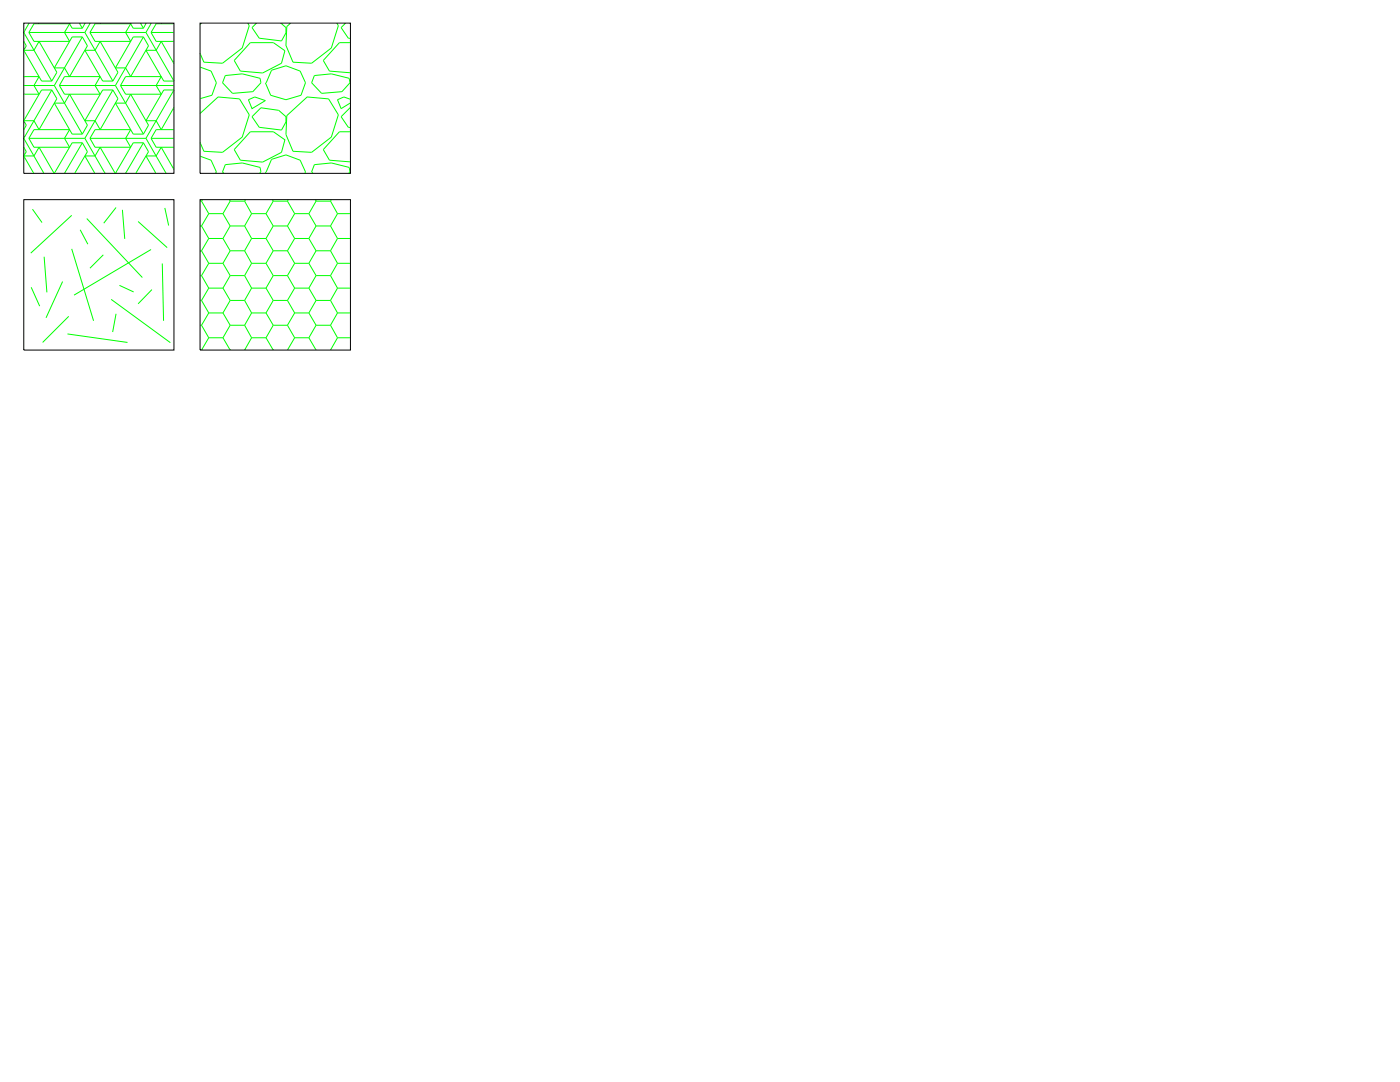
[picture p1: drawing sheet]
<svg xmlns="http://www.w3.org/2000/svg" width="279mm" height="216mm" viewBox="0 0 279 216" stroke-linecap="round" stroke-linejoin="round" font-family="sans-serif">
<path d="M4.7 39.8h30v30.1h-30z" fill="none" stroke="#000" stroke-width=".2"/>
<g fill="none" stroke="#0f0" stroke-width=".2">
<path d="M5.8 4.6l-1.1 1.9M10.3 18l-5.6 9.6M16.4 7.4l-5.6 9.7M18 4.6l-1.1 1.9M22.5 18l-5.6 9.6h-11.1M28.6 7.4l-5.6 9.7M30.2 4.6l-1.1 1.9M34.7 18l-5.6 9.6h-11.1M16.4 28.5l-3.5 6.1M28.6 28.5l-3.5 6.1M30.1 27.6h4.6M6.2 57.3l1.7 3.8"/>
<path d="M6.5 41.7l1.9 2.7M8.8 51.2l.6 7.1M12.5 56.2l-3.3 7.2M14.3 43l-8.2 7.5M14.3 49.7l4.4 14.3M16 45.9l1.5 2.8M17.3 43.6l11.1 11.8M20.6 50.8l-2.6 2.7M22.2 59.7l11.8 8.7M23.2 41.4l-2.5 3.1M23.8 56.9l2.9 1.4M24.4 41.9l.5 5.8"/>
<path d="M27.6 44.2l5.8 5.2M30.1 49.8l-15.3 9.1M30.3 57.8l-2.7 2.8M32.4 52.6l.2 11.4M32.9 41.5l.8 3.5M13.5 66.6l11.9 1.7M13.7 63.1l-5.2 5.2M23.2 62.6l-.7 3.7"/>
</g>
<path d="M4.7 17.1h6.1M5.8 6.5h11.1M11.9 17.1h11.1M18 6.5h11.1M24 17.1h10.7M30.1 6.5h4.6" fill="none" stroke="#0f0" stroke-width=".2"/>
<g fill="none" stroke="#0f0" stroke-width=".2">
<path d="M4.7 6.5l5.6 9.7M4.7 10h2.1l1-1.7 3.5 6.1-1 1.8M4.7 10l3.6 6.2h2M4.7 8.3l.6 .8-.6 .9M4.7 15.3h3.1l-1 1.8 1 1.7h-3.1M4.8 4.6l-.1 .1M6.8 4.7h7.1l-1 1.8 1 1.8h-7.1l-1-1.8zM7.7 4.6l.1 .1v-.1M8.3 18h2l1 1.7-3.5 6.2-1-1.8h-2.1zM10.8 17.1l5.6 9.7M12.9 15.3h7.1l-1 1.8 1 1.7h-7.1l-1-1.7zM13.8 4.6l.6 1h2"/>
<path d="M14.4 7.4h2l1 1.7-3.5 6.2-1-1.8h-2.1zM15.8 4.6l.6 1M16.9 6.5l5.6 9.7M16.9 10h2.1l1-1.7 3.5 6.1-1 1.8h-2zM17 4.6l-.6 1M19 4.7h7.1l-1 1.8 1 1.8h-7.1l-1-1.8zM19.9 4.6l.1 .1v-.1M20.5 18h2l1 1.7-3.5 6.2-1-1.8h-2.1zM23 17.1l5.6 9.7M25.1 15.3h7.1l-1 1.8 1 1.7h-7.1l-1.1-1.7zM26 4.6l.6 1h2M26.6 7.4h2l1 1.7-3.5 6.2-1-1.8h-2.1z"/>
<path d="M28 4.6l.6 1M29.1 6.5l5.6 9.7M29.2 4.6l-.6 1M32.1 4.6l.1 .1v-.1M34.7 4.7h-3.5l-1.1 1.8 1.1 1.8h3.5M34.7 16.1v.1M34.7 18h-2l-3.6 6.1h2.1l1 1.8 2.5-4.5M34.7 12.7l-2.5-4.4-1 1.7h-2.1l3.6 6.2h2M4.7 27.6l4.1 7M4.7 24.1l.6 .9-.6 .9M4.7 29.4l.6 .9-.6 .8M4.7 31.1h2.1l1-1.7 3 5.2"/>
<path d="M4.7 31.1l2 3.5M6.8 25.9h7.1l-1 1.7 1 1.8h-7.1l-1-1.8zM10.8 20.6h2.1l1-1.8 3.5 6.2-1 1.8h-2zM10.8 34.6l3.6-6.1h2l1 1.8-2.5 4.3M16.9 27.6l4.1 7M18.9 34.6l-2-3.5h2.1l1-1.7 3 5.2M19 25.9h7.1l-1 1.7 1 1.8h-7.1l-1-1.8zM23 20.6h2.1l1-1.8 3.5 6.2-1 1.8h-2zM23 34.6l3.6-6.1h2l1 1.8-2.5 4.3M29.1 27.6l4.1 7M34.7 33.8l-2.5-4.4-1 1.7h-2.1l2 3.5M34.7 25.9h-3.5l-1.1 1.7 1.1 1.8h3.5"/>
<path d="M40.4 39.8l-.2 .3M45.8 39.8l.1 .3M49 39.8l-.2 .3M54.3 39.8l.2 .3M57.5 39.8l-.1 .3M62.9 39.8l.2 .3h2.9l1.4 2.5h2.5M39.9 40.1h.3M39.9 45.1h.3M39.9 50h.3M39.9 55h.3M39.9 59.9h.3M40.2 59.9l1.5 2.5"/>
<path d="M40.2 55l1.5 2.5M40.2 50l1.5 2.5M40.2 45.1l1.5 2.5M40.2 40.1l1.5 2.5M41.7 42.6h2.8M41.7 47.6h2.8M41.7 52.5h2.8M41.7 57.5h2.8M41.7 42.6l-1.5 2.5M41.7 47.6l-1.5 2.4M41.7 52.5l-1.5 2.5M41.7 57.5l-1.5 2.4"/>
<path d="M44.5 57.5l1.4 2.4M44.5 52.5l1.4 2.5M44.5 47.6l1.4 2.4M44.5 42.6l1.4 2.5M45.9 40.1h2.9M45.9 45.1h2.9M45.9 50h2.9M45.9 55h2.9M45.9 59.9h2.9M45.9 40.1l-1.4 2.5M45.9 45.1l-1.4 2.5M45.9 50l-1.4 2.5"/>
<path d="M45.9 55l-1.4 2.5M45.9 59.9l-1.4 2.5M48.8 59.9l1.4 2.5h2.9l1.4 2.5h2.9l1.4 2.5h2.8l1.5 2.5M48.8 55l1.4 2.5M48.8 50l1.4 2.5M48.8 45.1l1.4 2.5M48.8 40.1l1.4 2.5M50.2 42.6h2.9M50.2 47.6h2.9M50.2 52.5h2.9M50.2 57.5h2.9l1.4 2.4h2.9l1.4 2.5h2.8l1.5 2.5h2.9l1.4 2.5h2.5M50.2 42.6l-1.4 2.5"/>
<path d="M50.2 47.6l-1.4 2.4M50.2 52.5l-1.4 2.5M50.2 57.5l-1.4 2.4M53.1 52.5l1.4 2.5h2.9l1.4 2.5h2.8l1.5 2.4h2.9l1.4 2.5h2.5M53.1 47.6l1.4 2.4M53.1 42.6l1.4 2.5M54.5 40.1h2.9M54.5 45.1h2.9M54.5 50h2.9l1.4 2.5h2.8l1.5 2.5h2.9l1.4 2.5h2.5M54.5 40.1l-1.4 2.5M54.5 45.1l-1.4 2.5M54.5 50l-1.4 2.5"/>
<path d="M57.4 45.1l1.4 2.5h2.8l1.5 2.4h2.9l1.4 2.5h2.5M57.4 40.1l1.4 2.5M58.8 42.6h2.8l1.5 2.5h2.9l1.4 2.5h2.5M58.8 42.6l-1.4 2.5M39.9 64.9h.3M40.2 64.9l1.5 2.5M41.7 62.4h2.8M41.7 67.4h2.8M41.7 62.4l-1.5 2.5M41.7 67.4l-1.5 2.5M44.5 67.4l1.4 2.5M44.5 62.4l1.4 2.5"/>
<path d="M45.9 64.9h2.9l1.4 2.5h2.9l1.4 2.5M45.9 64.9l-1.4 2.5"/>
</g>
<path d="M4.7 4.6h30v30h-30z" fill="none" stroke="#000" stroke-width=".2"/>
<g fill="none" stroke="#0f0" stroke-width=".2">
<path d="M66.1 39.8l-.1 .3M54.5 55l-1.4 2.5M54.5 59.9l-1.4 2.5M58.8 47.6l-1.4 2.4M58.8 52.5l-1.4 2.5M58.8 57.5l-1.4 2.4M63.1 40.1l-1.5 2.5M63.1 45.1l-1.5 2.5M63.1 50l-1.5 2.5M67.4 42.6l-1.4 2.5M50.2 62.4l-1.4 2.5M50.2 67.4l-1.4 2.5"/>
<path d="M54.5 64.9l-1.4 2.5"/>
</g>
<path d="M63.1 55l-1.5 2.5M63.1 59.9l-1.5 2.5M67.4 47.6l-1.4 2.4M67.4 52.5l-1.4 2.5M67.4 57.5l-1.4 2.4M58.8 62.4l-1.4 2.5M58.8 67.4l-1.4 2.5M63.1 64.9l-1.5 2.5" fill="none" stroke="#0f0" stroke-width=".2"/>
<g fill="none" stroke="#0f0" stroke-width=".2">
<path d="M39.9 13.4l2.2 .8 1.1 2.3-.9 2.5-2.4 .7M40.2 4.6l-.3 .3M45 15.1l3.3-.4 3.6 .9 .2 .9-1.6 1.8-4.1 .3-2-2.1zM49.4 4.6l.3 .5-1.4 4.5-3.9 3-3.7-.2-.8-1.8M49.6 19.9l1.2-.6 2.2 .8-2.7 1.6zM50 8.5h4.6l2.3 1.6-.7 2.5-3.8 2-4.4-.4-1.3-2.1zM51.2 4.6l-.9 .9 1.4 2.1 4.5 .6 .9-1.6v-1.1l-1-.9M53 16.5l1 2.5 3.1 .9 3-.9 .9-2.5-1.1-2.3-2.8-1.1-2.9 .9-1.1 2.5M58 4.6l-.8 .7-.1 3.8 1.4 3.3 3.7 .2 3.9-3 1.4-4.5-.3-.5M62.7 15.1l3.4-.4 3.6 .9 .2 .9-1.7 1.8-4 .3-2-2.1zM69 4.6l-.9 .9 1.4 2.1 .4 .1M69.9 19.8l-1.3-.5-1.2 .6 .7 1.8 1.8-1.2"/>
<path d="M69.9 8.5h-2.2l-3.2 3.6 1.2 2.1 4.2 .3M39.9 22.7l3.6-3.4 4.3 .4 1.9 3.2-1.4 4.5-3.9 3-3.7-.2-.8-1.8M39.9 31.2l2.2 .8 1.1 2.3-.1 .3M44.7 34.6l-.3-.3 .6-1.4 3.3-.4 3.6 .9 .2 .9-.3 .3M50 26.3h4.6l2.3 1.6-.7 2.5-3.8 1.9-4.4-.3-1.3-2.2zM52.1 21.5l3.5 .5 1.5 1.3v1l-.9 1.7-4.5-.6-1.4-2.1zM53 34.3l.1 .3M53.1 34.3l1.1-2.5 2.9-.9 2.8 1.1 1.1 2.3-.2 .3M57.2 23.1l4.1-3.8 4.3 .4 1.9 3.2-1.4 4.5-3.9 3-3.7-.2-1.4-3.4zM62.5 34.6l-.3-.3 .5-1.4 3.4-.4 3.6 .9 .2 .9-.3 .3M69.9 21.5l-1.8 1.8 1.4 2.1h.4M69.9 26.3h-2.2l-3.2 3.5 1.2 2.2 4.2 .3"/>
<path d="M67.4 62.4l-1.4 2.5M67.4 67.4l-1.4 2.5"/>
</g>
<path d="M39.9 4.6h30v30h-30zM39.9 39.8h30v30.1h-30z" fill="none" stroke="#000" stroke-width=".2"/>
</svg>
